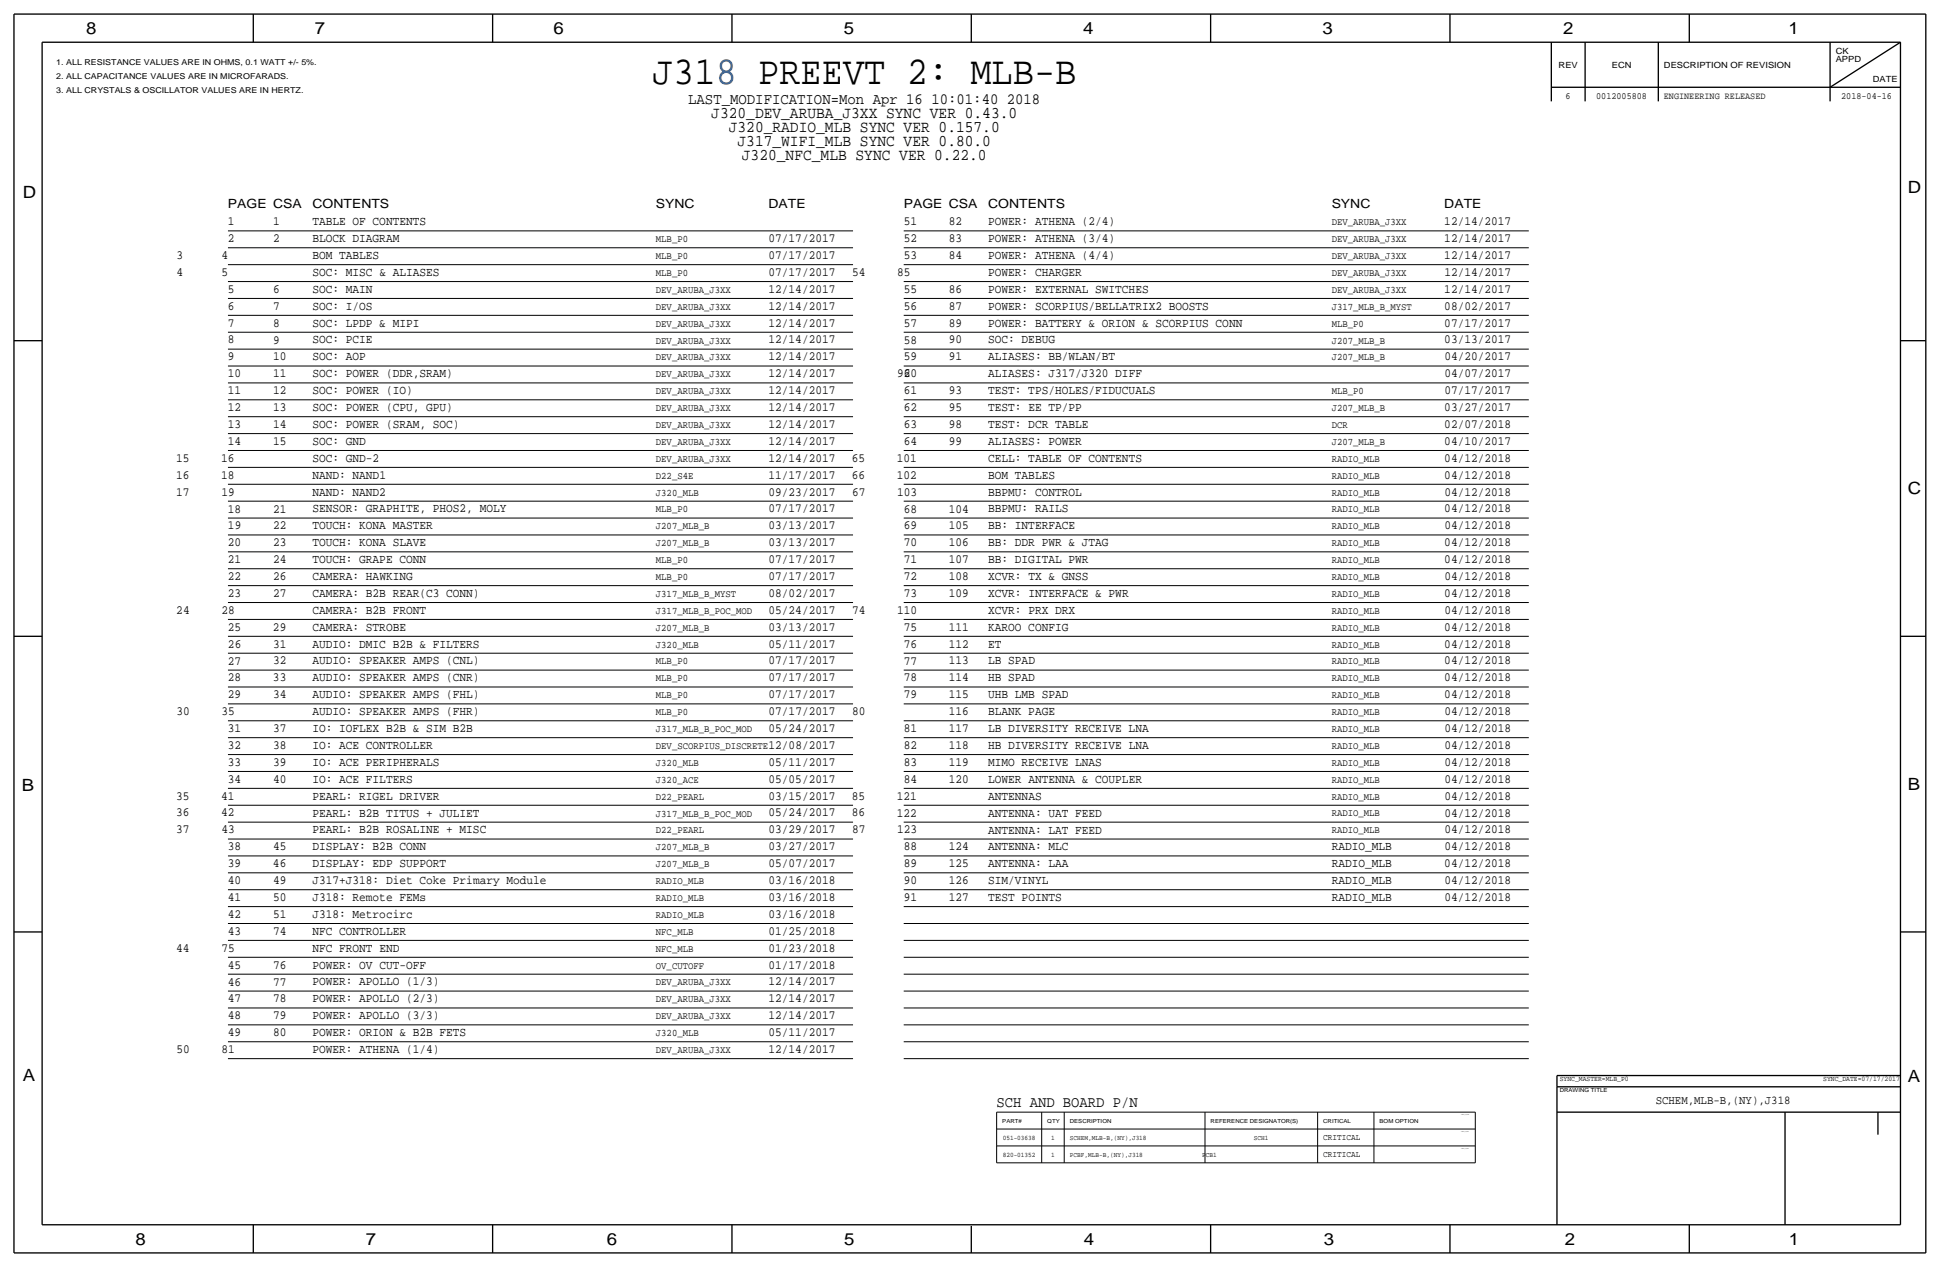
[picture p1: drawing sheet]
<svg xmlns="http://www.w3.org/2000/svg" width="875mm" height="572mm" viewBox="0 0 875 572" stroke-linecap="round" stroke-linejoin="round" font-family="sans-serif">
<defs><g id="words">
<text font-size="17.9" x="294" y="38">J318 PREEVT 2: MLB-B</text>
<g font-size="7.6">
<text x="39" y="15">8</text>
<text x="142" y="15">7</text>
<text x="250" y="15">6</text>
<text x="381" y="15">5</text>
<text x="489" y="15">4</text>
<text x="597" y="15">3</text>
<text x="705" y="15">2</text>
<text x="807" y="15">1</text>
<text x="10" y="89">D</text>
<text x="860" y="87">D</text>
<text x="860" y="223">C</text>
<text x="10" y="357">B</text>
<text x="860" y="356">B</text>
<text x="10" y="487">A</text>
<text x="860" y="488">A</text>
<text x="61" y="562">8</text>
<text x="165" y="562">7</text>
<text x="274" y="562">6</text>
<text x="381" y="562">5</text>
<text x="489" y="562">4</text>
<text x="597" y="562">3</text>
<text x="706" y="562">2</text>
<text x="807" y="562">1</text>
</g>
<g font-size="7.4">
<text x="321" y="53">J320_DEV_ARUBA_J3XX SYNC VER 0.43.0</text>
<text x="329" y="60">J320_RADIO_MLB SYNC VER 0.157.0</text>
<text x="333" y="66">J317_WIFI_MLB SYNC VER 0.80.0</text>
<text x="335" y="72">J320_NFC_MLB SYNC VER 0.22.0</text>
</g>
<text font-size="7.1" x="310" y="47">LAST_MODIFICATION=Mon Apr 16 10:01:40 2018</text>
<text font-size="7" x="450" y="499">SCH AND BOARD P/N</text>
<g font-size="5.7">
<text x="103" y="94">PAGE CSA</text>
<text x="141" y="94">CONTENTS</text>
<text x="296" y="94">SYNC</text>
<text x="347" y="94">DATE</text>
<text x="408" y="94">PAGE CSA</text>
<text x="446" y="94">CONTENTS</text>
<text x="601" y="94">SYNC</text>
<text x="651" y="94">DATE</text>
</g>
<g font-size="5.6">
<text x="103" y="102">1</text>
<text x="123" y="102">1</text>
<text x="141" y="102">TABLE OF CONTENTS</text>
<text x="408" y="102">51</text>
<text x="428" y="102">82</text>
<text x="446" y="102">POWER: ATHENA (2/4)</text>
<text x="651" y="102">12/14/2017</text>
<text x="103" y="109">2</text>
<text x="123" y="109">2</text>
<text x="141" y="109">BLOCK DIAGRAM</text>
<text x="347" y="109">07/17/2017</text>
<text x="408" y="109">52</text>
<text x="428" y="109">83</text>
<text x="446" y="109">POWER: ATHENA (3/4)</text>
<text x="651" y="109">12/14/2017</text>
<text x="80" y="117">3</text>
<text x="100" y="117">4</text>
<text x="141" y="117">BOM TABLES</text>
<text x="347" y="117">07/17/2017</text>
<text x="408" y="117">53</text>
<text x="428" y="117">84</text>
<text x="446" y="117">POWER: ATHENA (4/4)</text>
<text x="651" y="117">12/14/2017</text>
<text x="80" y="125">4</text>
<text x="100" y="125">5</text>
<text x="141" y="124">SOC: MISC &amp; ALIASES</text>
<text x="347" y="124">07/17/2017</text>
<text x="384" y="124">54</text>
<text x="405" y="124">85</text>
<text x="446" y="124">POWER: CHARGER</text>
<text x="651" y="124">12/14/2017</text>
<text x="103" y="132">5</text>
<text x="123" y="132">6</text>
<text x="141" y="132">SOC: MAIN</text>
<text x="347" y="132">12/14/2017</text>
<text x="408" y="132">55</text>
<text x="428" y="132">86</text>
<text x="446" y="132">POWER: EXTERNAL SWITCHES</text>
<text x="651" y="132">12/14/2017</text>
<text x="103" y="140">6</text>
<text x="123" y="140">7</text>
<text x="141" y="140">SOC: I/OS</text>
<text x="347" y="140">12/14/2017</text>
<text x="408" y="140">56</text>
<text x="428" y="140">87</text>
<text x="446" y="140">POWER: SCORPIUS/BELLATRIX2 BOOSTS</text>
<text x="651" y="140">08/02/2017</text>
<text x="103" y="147">7</text>
<text x="123" y="147">8</text>
<text x="141" y="147">SOC: LPDP &amp; MIPI</text>
<text x="347" y="147">12/14/2017</text>
<text x="408" y="147">57</text>
<text x="428" y="147">89</text>
<text x="446" y="147">POWER: BATTERY &amp; ORION &amp; SCORPIUS CONN</text>
<text x="651" y="147">07/17/2017</text>
<text x="103" y="155">8</text>
<text x="123" y="155">9</text>
<text x="141" y="155">SOC: PCIE</text>
<text x="347" y="155">12/14/2017</text>
<text x="408" y="155">58</text>
<text x="428" y="155">90</text>
<text x="446" y="155">SOC: DEBUG</text>
<text x="651" y="155">03/13/2017</text>
<text x="103" y="163">9</text>
<text x="123" y="163">10</text>
<text x="141" y="163">SOC: AOP</text>
<text x="347" y="163">12/14/2017</text>
<text x="408" y="163">59</text>
<text x="428" y="163">91</text>
<text x="446" y="163">ALIASES: BB/WLAN/BT</text>
<text x="651" y="163">04/20/2017</text>
<text x="103" y="170">10</text>
<text x="123" y="170">11</text>
<text x="141" y="170">SOC: POWER (DDR,SRAM)</text>
<text x="347" y="170">12/14/2017</text>
<text x="405" y="170">92</text>
<text x="408" y="170">60</text>
<text x="446" y="170">ALIASES: J317/J320 DIFF</text>
<text x="651" y="170">04/07/2017</text>
<text x="103" y="178">11</text>
<text x="123" y="178">12</text>
<text x="141" y="178">SOC: POWER (IO)</text>
<text x="347" y="178">12/14/2017</text>
<text x="408" y="178">61</text>
<text x="428" y="178">93</text>
<text x="446" y="178">TEST: TPS/HOLES/FIDUCUALS</text>
<text x="651" y="178">07/17/2017</text>
<text x="103" y="185">12</text>
<text x="123" y="185">13</text>
<text x="141" y="185">SOC: POWER (CPU, GPU)</text>
<text x="347" y="185">12/14/2017</text>
<text x="408" y="185">62</text>
<text x="428" y="185">95</text>
<text x="446" y="185">TEST: EE TP/PP</text>
<text x="651" y="185">03/27/2017</text>
<text x="103" y="193">13</text>
<text x="123" y="193">14</text>
<text x="141" y="193">SOC: POWER (SRAM, SOC)</text>
<text x="347" y="193">12/14/2017</text>
<text x="408" y="193">63</text>
<text x="428" y="193">98</text>
<text x="446" y="193">TEST: DCR TABLE</text>
<text x="651" y="193">02/07/2018</text>
<text x="103" y="201">14</text>
<text x="123" y="201">15</text>
<text x="141" y="201">SOC: GND</text>
<text x="347" y="201">12/14/2017</text>
<text x="408" y="201">64</text>
<text x="428" y="201">99</text>
<text x="446" y="201">ALIASES: POWER</text>
<text x="651" y="201">04/10/2017</text>
<text x="79" y="208">15</text>
<text x="100" y="208">16</text>
<text x="141" y="208">SOC: GND-2</text>
<text x="347" y="208">12/14/2017</text>
<text x="384" y="208">65</text>
<text x="405" y="208">101</text>
<text x="446" y="208">CELL: TABLE OF CONTENTS</text>
<text x="651" y="208">04/12/2018</text>
<text x="79" y="216">16</text>
<text x="100" y="216">18</text>
<text x="141" y="216">NAND: NAND1</text>
<text x="347" y="216">11/17/2017</text>
<text x="384" y="216">66</text>
<text x="405" y="216">102</text>
<text x="446" y="216">BOM TABLES</text>
<text x="651" y="216">04/12/2018</text>
<text x="80" y="224">17</text>
<text x="100" y="224">19</text>
<text x="141" y="224">NAND: NAND2</text>
<text x="347" y="224">09/23/2017</text>
<text x="384" y="224">67</text>
<text x="405" y="224">103</text>
<text x="446" y="224">BBPMU: CONTROL</text>
<text x="651" y="224">04/12/2018</text>
<text x="103" y="231">18</text>
<text x="123" y="231">21</text>
<text x="141" y="231">SENSOR: GRAPHITE, PHOS2, MOLY</text>
<text x="347" y="231">07/17/2017</text>
<text x="408" y="231">68</text>
<text x="428" y="231">104</text>
<text x="446" y="231">BBPMU: RAILS</text>
<text x="651" y="231">04/12/2018</text>
<text x="103" y="239">19</text>
<text x="123" y="239">22</text>
<text x="141" y="239">TOUCH: KONA MASTER</text>
<text x="347" y="239">03/13/2017</text>
<text x="408" y="239">69</text>
<text x="428" y="239">105</text>
<text x="446" y="239">BB: INTERFACE</text>
<text x="651" y="239">04/12/2018</text>
<text x="103" y="246">20</text>
<text x="123" y="246">23</text>
<text x="141" y="246">TOUCH: KONA SLAVE</text>
<text x="347" y="246">03/13/2017</text>
<text x="408" y="246">70</text>
<text x="428" y="246">106</text>
<text x="446" y="246">BB: DDR PWR &amp; JTAG</text>
<text x="651" y="246">04/12/2018</text>
<text x="103" y="254">21</text>
<text x="123" y="254">24</text>
<text x="141" y="254">TOUCH: GRAPE CONN</text>
<text x="347" y="254">07/17/2017</text>
<text x="408" y="254">71</text>
<text x="428" y="254">107</text>
<text x="446" y="254">BB: DIGITAL PWR</text>
<text x="651" y="254">04/12/2018</text>
<text x="103" y="262">22</text>
<text x="123" y="262">26</text>
<text x="141" y="262">CAMERA: HAWKING</text>
<text x="347" y="262">07/17/2017</text>
<text x="408" y="262">72</text>
<text x="428" y="262">108</text>
<text x="446" y="262">XCVR: TX &amp; GNSS</text>
<text x="651" y="262">04/12/2018</text>
<text x="103" y="269">23</text>
<text x="123" y="269">27</text>
<text x="141" y="269">CAMERA: B2B REAR(C3 CONN)</text>
<text x="347" y="269">08/02/2017</text>
<text x="408" y="269">73</text>
<text x="428" y="269">109</text>
<text x="446" y="269">XCVR: INTERFACE &amp; PWR</text>
<text x="651" y="269">04/12/2018</text>
<text x="80" y="277">24</text>
<text x="100" y="277">28</text>
<text x="141" y="277">CAMERA: B2B FRONT</text>
<text x="347" y="277">05/24/2017</text>
<text x="384" y="277">74</text>
<text x="405" y="277">110</text>
<text x="446" y="277">XCVR: PRX DRX</text>
<text x="651" y="277">04/12/2018</text>
<text x="103" y="284">25</text>
<text x="123" y="284">29</text>
<text x="141" y="284">CAMERA: STROBE</text>
<text x="347" y="284">03/13/2017</text>
<text x="408" y="284">75</text>
<text x="428" y="284">111</text>
<text x="446" y="284">KAROO CONFIG</text>
<text x="651" y="284">04/12/2018</text>
<text x="103" y="292">26</text>
<text x="123" y="292">31</text>
<text x="141" y="292">AUDIO: DMIC B2B &amp; FILTERS</text>
<text x="347" y="292">05/11/2017</text>
<text x="408" y="292">76</text>
<text x="428" y="292">112</text>
<text x="446" y="292">ET</text>
<text x="651" y="292">04/12/2018</text>
<text x="103" y="300">27</text>
<text x="123" y="300">32</text>
<text x="141" y="300">AUDIO: SPEAKER AMPS (CNL)</text>
<text x="347" y="300">07/17/2017</text>
<text x="408" y="300">77</text>
<text x="428" y="300">113</text>
<text x="446" y="300">LB SPAD</text>
<text x="651" y="300">04/12/2018</text>
<text x="103" y="307">28</text>
<text x="123" y="307">33</text>
<text x="141" y="307">AUDIO: SPEAKER AMPS (CNR)</text>
<text x="347" y="307">07/17/2017</text>
<text x="408" y="307">78</text>
<text x="428" y="307">114</text>
<text x="446" y="307">HB SPAD</text>
<text x="651" y="307">04/12/2018</text>
<text x="103" y="315">29</text>
<text x="123" y="315">34</text>
<text x="141" y="315">AUDIO: SPEAKER AMPS (FHL)</text>
<text x="347" y="315">07/17/2017</text>
<text x="408" y="315">79</text>
<text x="428" y="315">115</text>
<text x="446" y="315">UHB LMB SPAD</text>
<text x="651" y="315">04/12/2018</text>
<text x="80" y="323">30</text>
<text x="100" y="323">35</text>
<text x="141" y="323">AUDIO: SPEAKER AMPS (FHR)</text>
<text x="347" y="323">07/17/2017</text>
<text x="384" y="323">80</text>
<text x="428" y="323">116</text>
<text x="446" y="323">BLANK PAGE</text>
<text x="651" y="323">04/12/2018</text>
<text x="103" y="330">31</text>
<text x="123" y="330">37</text>
<text x="141" y="330">IO: IOFLEX B2B &amp; SIM B2B</text>
<text x="347" y="330">05/24/2017</text>
<text x="408" y="330">81</text>
<text x="428" y="330">117</text>
<text x="446" y="330">LB DIVERSITY RECEIVE LNA</text>
<text x="651" y="330">04/12/2018</text>
<text x="103" y="338">32</text>
<text x="123" y="338">38</text>
<text x="141" y="338">IO: ACE CONTROLLER</text>
<text x="347" y="338">12/08/2017</text>
<text x="408" y="338">82</text>
<text x="428" y="338">118</text>
<text x="446" y="338">HB DIVERSITY RECEIVE LNA</text>
<text x="651" y="338">04/12/2018</text>
<text x="103" y="345">33</text>
<text x="123" y="345">39</text>
<text x="141" y="345">IO: ACE PERIPHERALS</text>
<text x="347" y="345">05/11/2017</text>
<text x="408" y="345">83</text>
<text x="428" y="345">119</text>
<text x="446" y="345">MIMO RECEIVE LNAS</text>
<text x="651" y="345">04/12/2018</text>
<text x="103" y="353">34</text>
<text x="123" y="353">40</text>
<text x="141" y="353">IO: ACE FILTERS</text>
<text x="347" y="353">05/05/2017</text>
<text x="408" y="353">84</text>
<text x="428" y="353">120</text>
<text x="446" y="353">LOWER ANTENNA &amp; COUPLER</text>
<text x="651" y="353">04/12/2018</text>
<text x="79" y="361">35</text>
<text x="100" y="361">41</text>
<text x="141" y="361">PEARL: RIGEL DRIVER</text>
<text x="347" y="361">03/15/2017</text>
<text x="384" y="361">85</text>
<text x="405" y="361">121</text>
<text x="446" y="361">ANTENNAS</text>
<text x="651" y="361">04/12/2018</text>
<text x="79" y="368">36</text>
<text x="100" y="368">42</text>
<text x="141" y="368">PEARL: B2B TITUS + JULIET</text>
<text x="347" y="368">05/24/2017</text>
<text x="384" y="368">86</text>
<text x="405" y="368">122</text>
<text x="446" y="368">ANTENNA: UAT FEED</text>
<text x="651" y="368">04/12/2018</text>
<text x="80" y="376">37</text>
<text x="100" y="376">43</text>
<text x="141" y="376">PEARL: B2B ROSALINE + MISC</text>
<text x="347" y="376">03/29/2017</text>
<text x="384" y="376">87</text>
<text x="405" y="376">123</text>
<text x="446" y="376">ANTENNA: LAT FEED</text>
<text x="651" y="376">04/12/2018</text>
<text x="103" y="384">38</text>
<text x="123" y="384">45</text>
<text x="141" y="384">DISPLAY: B2B CONN</text>
<text x="347" y="384">03/27/2017</text>
<text x="408" y="384">88</text>
<text x="428" y="384">124</text>
<text x="446" y="384">ANTENNA: MLC</text>
<text x="601" y="384">RADIO_MLB</text>
<text x="651" y="384">04/12/2018</text>
<text x="103" y="391">39</text>
<text x="123" y="391">46</text>
<text x="141" y="391">DISPLAY: EDP SUPPORT</text>
<text x="347" y="391">05/07/2017</text>
<text x="408" y="391">89</text>
<text x="428" y="391">125</text>
<text x="446" y="391">ANTENNA: LAA</text>
<text x="601" y="391">RADIO_MLB</text>
<text x="651" y="391">04/12/2018</text>
<text x="103" y="399">40</text>
<text x="123" y="399">49</text>
<text x="141" y="399">J317+J318: Diet Coke Primary Module</text>
<text x="347" y="399">03/16/2018</text>
<text x="408" y="399">90</text>
<text x="428" y="399">126</text>
<text x="446" y="399">SIM/VINYL</text>
<text x="601" y="399">RADIO_MLB</text>
<text x="651" y="399">04/12/2018</text>
<text x="103" y="406">41</text>
<text x="123" y="406">50</text>
<text x="141" y="406">J318: Remote FEMs</text>
<text x="347" y="406">03/16/2018</text>
<text x="408" y="406">91</text>
<text x="428" y="406">127</text>
<text x="446" y="406">TEST POINTS</text>
<text x="601" y="406">RADIO_MLB</text>
<text x="651" y="406">04/12/2018</text>
<text x="103" y="414">42</text>
<text x="123" y="414">51</text>
<text x="141" y="414">J318: Metrocirc</text>
<text x="347" y="414">03/16/2018</text>
<text x="103" y="422">43</text>
<text x="123" y="422">74</text>
<text x="141" y="422">NFC CONTROLLER</text>
<text x="347" y="422">01/25/2018</text>
<text x="80" y="429">44</text>
<text x="100" y="429">75</text>
<text x="141" y="429">NFC FRONT END</text>
<text x="347" y="429">01/23/2018</text>
<text x="103" y="437">45</text>
<text x="123" y="437">76</text>
<text x="141" y="437">POWER: OV CUT-OFF</text>
<text x="347" y="437">01/17/2018</text>
<text x="103" y="445">46</text>
<text x="123" y="445">77</text>
<text x="141" y="445">POWER: APOLLO (1/3)</text>
<text x="347" y="444">12/14/2017</text>
<text x="103" y="452">47</text>
<text x="123" y="452">78</text>
<text x="141" y="452">POWER: APOLLO (2/3)</text>
<text x="347" y="452">12/14/2017</text>
<text x="103" y="460">48</text>
<text x="123" y="460">79</text>
<text x="141" y="460">POWER: APOLLO (3/3)</text>
<text x="347" y="460">12/14/2017</text>
<text x="103" y="467">49</text>
<text x="123" y="467">80</text>
<text x="141" y="467">POWER: ORION &amp; B2B FETS</text>
<text x="347" y="467">05/11/2017</text>
<text x="80" y="475">50</text>
<text x="100" y="475">81</text>
<text x="141" y="475">POWER: ATHENA (1/4)</text>
<text x="347" y="475">12/14/2017</text>
</g>
<text font-size="5.4" x="747" y="498">SCHEM,MLB-B,(NY),J318</text>
<g font-size="4.5">
<text x="601" y="102">DEV_ARUBA_J3XX</text>
<text x="296" y="109">MLB_P0</text>
<text x="601" y="109">DEV_ARUBA_J3XX</text>
<text x="296" y="117">MLB_P0</text>
<text x="601" y="117">DEV_ARUBA_J3XX</text>
<text x="296" y="124">MLB_P0</text>
<text x="601" y="124">DEV_ARUBA_J3XX</text>
<text x="296" y="132">DEV_ARUBA_J3XX</text>
<text x="601" y="132">DEV_ARUBA_J3XX</text>
<text x="296" y="140">DEV_ARUBA_J3XX</text>
<text x="601" y="140">J317_MLB_B_MYST</text>
<text x="296" y="147">DEV_ARUBA_J3XX</text>
<text x="601" y="147">MLB_P0</text>
<text x="296" y="155">DEV_ARUBA_J3XX</text>
<text x="601" y="155">J207_MLB_B</text>
<text x="296" y="163">DEV_ARUBA_J3XX</text>
<text x="601" y="163">J207_MLB_B</text>
<text x="296" y="170">DEV_ARUBA_J3XX</text>
<text x="296" y="178">DEV_ARUBA_J3XX</text>
<text x="601" y="178">MLB_P0</text>
<text x="296" y="185">DEV_ARUBA_J3XX</text>
<text x="601" y="185">J207_MLB_B</text>
<text x="296" y="193">DEV_ARUBA_J3XX</text>
<text x="601" y="193">DCR</text>
<text x="296" y="201">DEV_ARUBA_J3XX</text>
<text x="601" y="201">J207_MLB_B</text>
<text x="296" y="208">DEV_ARUBA_J3XX</text>
<text x="601" y="208">RADIO_MLB</text>
<text x="296" y="216">D22_S4E</text>
<text x="601" y="216">RADIO_MLB</text>
<text x="296" y="224">J320_MLB</text>
<text x="601" y="224">RADIO_MLB</text>
<text x="296" y="231">MLB_P0</text>
<text x="601" y="231">RADIO_MLB</text>
<text x="296" y="239">J207_MLB_B</text>
<text x="601" y="239">RADIO_MLB</text>
<text x="296" y="246">J207_MLB_B</text>
<text x="601" y="246">RADIO_MLB</text>
<text x="296" y="254">MLB_P0</text>
<text x="601" y="254">RADIO_MLB</text>
<text x="296" y="262">MLB_P0</text>
<text x="601" y="262">RADIO_MLB</text>
<text x="296" y="269">J317_MLB_B_MYST</text>
<text x="601" y="269">RADIO_MLB</text>
<text x="296" y="277">J317_MLB_B_POC_MOD</text>
<text x="601" y="277">RADIO_MLB</text>
<text x="296" y="284">J207_MLB_B</text>
<text x="601" y="284">RADIO_MLB</text>
<text x="296" y="292">J320_MLB</text>
<text x="601" y="292">RADIO_MLB</text>
<text x="296" y="300">MLB_P0</text>
<text x="601" y="300">RADIO_MLB</text>
<text x="296" y="307">MLB_P0</text>
<text x="601" y="307">RADIO_MLB</text>
<text x="296" y="315">MLB_P0</text>
<text x="601" y="315">RADIO_MLB</text>
<text x="296" y="323">MLB_P0</text>
<text x="601" y="323">RADIO_MLB</text>
<text x="296" y="330">J317_MLB_B_POC_MOD</text>
<text x="601" y="330">RADIO_MLB</text>
<text x="296" y="338">DEV_SCORPIUS_DISCRETE</text>
<text x="601" y="338">RADIO_MLB</text>
<text x="296" y="345">J320_MLB</text>
<text x="601" y="345">RADIO_MLB</text>
<text x="296" y="353">J320_ACE</text>
<text x="601" y="353">RADIO_MLB</text>
<text x="296" y="361">D22_PEARL</text>
<text x="601" y="361">RADIO_MLB</text>
<text x="296" y="368">J317_MLB_B_POC_MOD</text>
<text x="601" y="368">RADIO_MLB</text>
<text x="296" y="376">D22_PEARL</text>
<text x="601" y="376">RADIO_MLB</text>
<text x="296" y="384">J207_MLB_B</text>
<text x="296" y="391">J207_MLB_B</text>
<text x="296" y="399">RADIO_MLB</text>
<text x="296" y="406">RADIO_MLB</text>
<text x="296" y="414">RADIO_MLB</text>
<text x="296" y="422">NFC_MLB</text>
<text x="296" y="429">NFC_MLB</text>
<text x="296" y="437">OV_CUTOFF</text>
<text x="296" y="445">DEV_ARUBA_J3XX</text>
<text x="296" y="452">DEV_ARUBA_J3XX</text>
<text x="296" y="460">DEV_ARUBA_J3XX</text>
<text x="296" y="467">J320_MLB</text>
<text x="296" y="475">DEV_ARUBA_J3XX</text>
</g>
<g font-size="4.3">
<text x="706" y="44">6</text>
<text x="720" y="44">0012005808</text>
<text x="750" y="44">ENGINEERING RELEASED</text>
<text x="830" y="44">2018-04-16</text>
</g>
<g font-size="3.9">
<text x="597" y="514">CRITICAL</text>
<text x="597" y="522">CRITICAL</text>
</g>
<g font-size="3.8">
<text x="828" y="24">CK</text>
<text x="828" y="28">APPD</text>
<text x="703" y="30">REV</text>
<text x="727" y="30">ECN</text>
<text x="751" y="30">DESCRIPTION OF REVISION</text>
<text x="845" y="37">DATE</text>
</g>
<g font-size="3.7">
<text x="25" y="29">1. ALL RESISTANCE VALUES ARE IN OHMS, 0.1 WATT +/- 5%.</text>
<text x="25" y="36">2. ALL CAPACITANCE VALUES ARE IN MICROFARADS.</text>
<text x="25" y="42">3. ALL CRYSTALS &amp; OSCILLATOR VALUES ARE IN HERTZ.</text>
</g>
<g font-size="3.2">
<text x="704" y="488">SYNC_MASTER=MLB_P0</text>
<text x="822" y="488">SYNC_DATE=07/17/2017</text>
</g>
<g font-size="3.1">
<text x="452" y="514">051-03638</text>
<text x="474" y="514">1</text>
<text x="483" y="514">SCHEM,MLB-B,(NY),J318</text>
<text x="566" y="514">SCH1</text>
<text x="452" y="522">820-01352</text>
<text x="474" y="522">1</text>
<text x="483" y="522">PCBF,MLB-B,(NY),J318</text>
<text x="542" y="522">P</text>
<text x="544" y="522">CB1</text>
</g>
<g font-size="2.5">
<text x="704" y="493">DRAWING TITLE</text>
<text x="452" y="507">PART#</text>
<text x="472" y="507">QTY</text>
<text x="483" y="507">DESCRIPTION</text>
<text x="546" y="507">REFERENCE DESIGNATOR(S)</text>
<text x="597" y="507">CRITICAL</text>
<text x="622" y="507">BOM OPTION</text>
</g>
<g font-size=".4">
<text x="659" y="503">TABLE_5_HEAD</text>
<text x="659" y="511">TABLE_5_ITEM</text>
<text x="659" y="518">TABLE_5_ITEM</text>
</g>
</g></defs>
<g fill="none" stroke="#000" stroke-width=".6" stroke-linecap="butt">
<path d="M6 6v559zM6 6h863zM19 19v533zM19 19h838zM114 6v13zM222 6v13zM330 6v13zM438 6v13zM546 6v13zM654 6v13zM700 19v27zM715 19v27z"/>
<path d="M748 19v27zM762 6v13zM825 19v27zM857 19v533zM869 6v559zM700 39h157zM825 39l32-20zM6 154h13zM857 154h12zM6 287h13zM857 287h12zM6 420h13z"/>
<path d="M857 420h12zM702 485v5zM702 485h155zM702 490v62zM702 490h155zM702 502h155zM805 502v50zM847 502v10zM19 552h838zM114 552v13zM222 552v13zM330 552v13z"/>
<path d="M438 553v12zM546 552v13zM654 552v13zM762 552v13zM6 565h863z"/>
</g>
<g fill="none" stroke="#000" stroke-width=".45">
<path d="M103 119h282zM103 112h282zM103 104h282zM408 119h282zM408 112h282zM408 104h282zM103 135h282zM103 127h282zM408 135h282zM408 127h282zM103 157h282zM103 150h282z"/>
<path d="M103 142h282zM408 157h282zM408 150h282zM408 142h282zM103 173h282zM103 165h282zM408 173h282zM408 165h282zM103 196h282zM103 188h282zM103 180h282zM408 196h282z"/>
<path d="M408 188h282zM408 180h282zM103 218h282zM103 211h282zM103 203h282zM408 218h282zM408 211h282zM408 203h282zM103 234h282zM103 226h282zM408 234h282zM408 226h282z"/>
<path d="M103 257h282zM103 249h282zM103 241h282zM408 257h282zM408 249h282zM408 241h282zM103 279h282zM103 272h282zM103 264h282zM408 279h282zM408 272h282zM408 264h282z"/>
<path d="M103 295h282zM103 287h282zM408 295h282zM408 287h282zM103 318h282zM103 310h282zM103 302h282zM408 318h282zM408 310h282zM408 302h282zM103 333h282zM103 325h282z"/>
<path d="M408 333h282zM408 325h282zM103 356h282zM103 348h282zM103 340h282zM408 356h282zM408 348h282zM408 340h282zM103 378h282zM103 371h282zM103 363h282zM408 378h282z"/>
<path d="M408 371h282zM408 363h282zM103 394h282zM103 386h282zM408 394h282zM408 386h282zM103 417h282zM103 409h282zM103 401h282zM408 417h282zM408 409h282zM408 401h282z"/>
<path d="M103 439h282zM103 432h282zM103 424h282zM408 439h282zM408 432h282zM408 424h282zM103 455h282zM103 447h282zM408 455h282zM408 447h282zM103 478h282zM103 470h282z"/>
<path d="M103 462h282zM408 478h282zM408 470h282zM408 462h282zM450 502v7zM450 509h215zM450 502h215zM450 509v8zM450 517h215zM450 517v8zM470 502v7zM470 509v8z"/>
<path d="M470 517v8zM480 502v7zM480 509v8zM480 517v8zM544 502v7zM544 509v8zM544 517v8zM594 502v7zM594 509v8zM594 517v8zM620 502v7zM620 509v8z"/>
<path d="M620 517v8zM665 502v7zM665 509v8zM665 517v8zM450 525h215z"/>
</g>
<use href="#words"/>
</svg>
